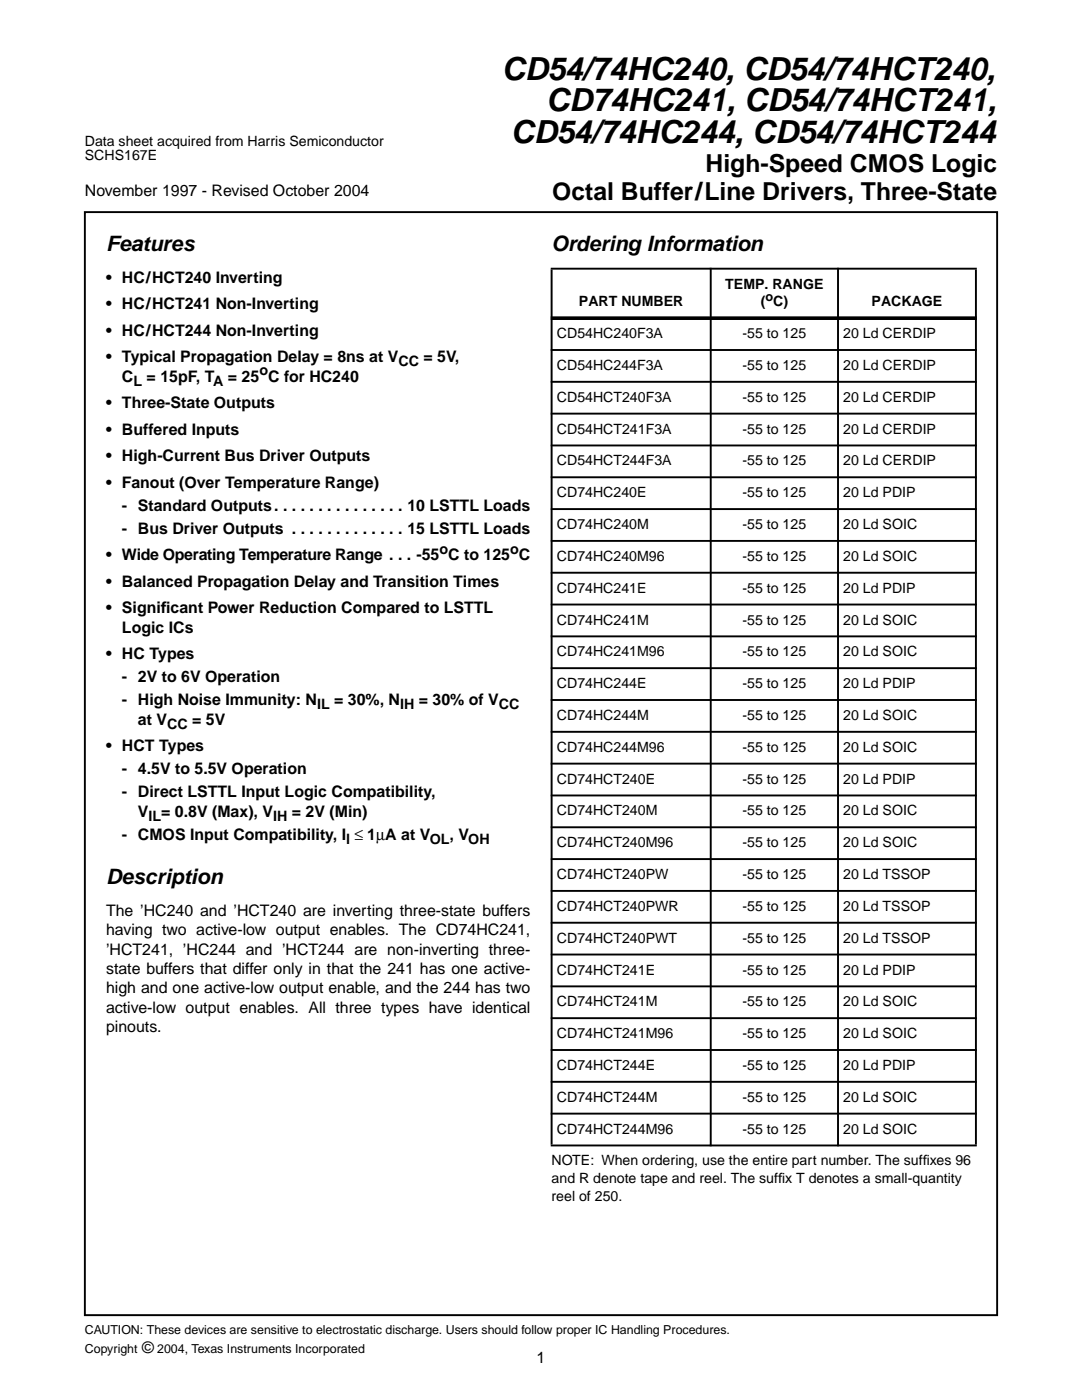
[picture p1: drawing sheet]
<svg xmlns="http://www.w3.org/2000/svg" width="216mm" height="279mm" viewBox="0 0 216 279" stroke-linecap="round" stroke-linejoin="round" font-family="sans-serif">
<defs><g id="words">
<g font-size="6.3">
<text x="100.2" y="15.9">CD54/74HC240, CD54/74HCT240,</text>
<text x="109" y="22.2">CD74HC241, CD54/74HCT241,</text>
<text x="101.9" y="28.6">CD54/74HC244, CD54/74HCT244</text>
</g>
<g font-size="4.9">
<text x="140.8" y="34.3">High-Speed CMOS Logic</text>
<text x="110.2" y="40">Octal Buffer/Line Drivers, Three-State</text>
</g>
<g font-size="4.2">
<text x="21.2" y="50.1">Features</text>
<text x="110.1" y="50.1">Ordering Information</text>
<text x="21.2" y="176.4">Description</text>
</g>
<g font-size="3.2">
<text x="16.9" y="39.2">November 1997 - Revised October 2004</text>
<text x="21.2" y="56.4">• HC/HCT240 Inverting</text>
<text x="21.2" y="61.7">• HC/HCT241 Non-Inverting</text>
<text x="21.2" y="67">• HC/HCT244 Non-Inverting</text>
<text x="21.2" y="72.3">• Typical Propagation Delay = 8ns at V</text>
<text x="24.3" y="76.2">C</text>
<text x="29.3" y="76.2">= 15pF, T</text>
<text x="45.5" y="76.2">= 25 C for HC240</text>
<text x="84.5" y="72.3">= 5V,</text>
<text x="21.2" y="81.5">• Three-State Outputs</text>
<text x="21.2" y="86.8">• Buffered Inputs</text>
<text x="21.2" y="92.1">• High-Current Bus Driver Outputs</text>
<text x="21.2" y="97.4">• Fanout (Over Temperature Range)</text>
<text x="24.3" y="102">- Standard Outputs. . . . . . . . . . . . . . . 10 LSTTL Loads</text>
<text x="24.3" y="106.5">- Bus Driver Outputs . . . . . . . . . . . . . 15 LSTTL Loads</text>
<text x="21.2" y="111.8">• Wide Operating Temperature Range . . . -55 C to 125 C</text>
<text x="21.2" y="117.1">• Balanced Propagation Delay and Transition Times</text>
<text x="21.2" y="122.4">• Signif</text>
<text x="32.1" y="122.4">icant Power Reduction Compared to LSTTL</text>
<text x="21.2" y="131.6">• HC Types</text>
<text x="24.3" y="126.3">Logic ICs</text>
<text x="24.3" y="136.2">- 2V to 6V Operation</text>
<text x="24.3" y="140.8">- High Noise Immunity: N</text>
<text x="21.2" y="149.9">• HCT Types</text>
<text x="27.5" y="144.6">at V</text>
<text x="24.3" y="154.5">- 4.5V to 5.5V Operation</text>
<text x="24.3" y="159.1">- Direct LSTTL Input Logic Compatibility,</text>
<text x="24.3" y="167.6">- CMOS Input Compatibility, I ≤ 1µA at V</text>
<text x="27.5" y="163">V</text>
<text x="32.2" y="163">= 0.8V (Max), V</text>
<text x="58.2" y="163">= 2V (Min)</text>
<text x="89.7" y="167.6">, V</text>
<text x="21.2" y="182.7">The ’HC240 and ’HCT240 are inverting three-state buffers</text>
<text x="21.2" y="186.6">having two active-low output enables. The CD74HC241,</text>
<text x="21.2" y="190.5">’HCT241, ’HC244 and ’HCT244 are non-inverting three-</text>
<text x="21.2" y="194.4">state buffers that differ only in that the 241 has one active-</text>
<text x="21.2" y="198.3">high and one active-low output enable, and the 244 has two</text>
<text x="21.2" y="202.1">active-low output enables. All three types have identical</text>
<text x="21.2" y="206">pinouts.</text>
<text x="28.3" y="270.1">©</text>
<text x="107.1" y="272">1</text>
</g>
<g font-size="2.9">
<text x="26.6" y="77">L</text>
<text x="42.5" y="77">A</text>
<text x="51.8" y="74.9">o</text>
<text x="79.5" y="73.1">CC</text>
<text x="87.7" y="110.6">o</text>
<text x="101.8" y="110.6">o</text>
<text x="63.3" y="141.6">IL = 30%, NIH = 30% of VCC</text>
<text x="33.3" y="145.4">CC = 5V</text>
<text x="29.6" y="163.8">IL</text>
<text x="54.5" y="163.8">IH</text>
<text x="69.1" y="168.4">l</text>
<text x="85.7" y="168.4">OL</text>
<text x="93.4" y="168.4">OH</text>
</g>
<g font-size="2.8">
<text x="16.9" y="29">Data sheet acquired from Harris Semiconductor</text>
<text x="16.9" y="31.9">SCHS167E</text>
<text x="144.7" y="57.6">TEMP. RANGE</text>
<text x="115.5" y="61.1">PART NUMBER</text>
<text x="151.8" y="61.1">( C)</text>
<text x="173.9" y="61.1">PACKAGE</text>
<text x="111.1" y="67.5">CD54HC240F3A</text>
<text x="148.2" y="67.5">-55 to 125</text>
<text x="168.3" y="67.5">20 Ld CERDIP</text>
<text x="111.1" y="73.8">CD54HC244F3A</text>
<text x="148.2" y="73.8">-55 to 125</text>
<text x="168.3" y="73.8">20 Ld CERDIP</text>
<text x="111.1" y="80.2">CD54HCT240F3A</text>
<text x="148.2" y="80.2">-55 to 125</text>
<text x="168.3" y="80.2">20 Ld CERDIP</text>
<text x="111.1" y="86.5">CD54HCT241F3A</text>
<text x="148.2" y="86.5">-55 to 125</text>
<text x="168.3" y="86.5">20 Ld CERDIP</text>
<text x="111.1" y="92.9">CD54HCT244F3A</text>
<text x="148.2" y="92.9">-55 to 125</text>
<text x="168.3" y="92.9">20 Ld CERDIP</text>
<text x="111.1" y="99.2">CD74HC240E</text>
<text x="148.2" y="99.2">-55 to 125</text>
<text x="168.3" y="99.2">20 Ld PDIP</text>
<text x="111.1" y="105.6">CD74HC240M</text>
<text x="148.2" y="105.6">-55 to 125</text>
<text x="168.3" y="105.6">20 Ld SOIC</text>
<text x="111.1" y="111.9">CD74HC240M96</text>
<text x="148.2" y="111.9">-55 to 125</text>
<text x="168.3" y="111.9">20 Ld SOIC</text>
<text x="111.1" y="118.3">CD74HC241E</text>
<text x="148.2" y="118.3">-55 to 125</text>
<text x="168.3" y="118.3">20 Ld PDIP</text>
<text x="111.1" y="124.6">CD74HC241M</text>
<text x="148.2" y="124.6">-55 to 125</text>
<text x="168.3" y="124.6">20 Ld SOIC</text>
<text x="111.1" y="131">CD74HC241M96</text>
<text x="148.2" y="131">-55 to 125</text>
<text x="168.3" y="131">20 Ld SOIC</text>
<text x="111.1" y="137.3">CD74HC244E</text>
<text x="148.2" y="137.3">-55 to 125</text>
<text x="168.3" y="137.3">20 Ld PDIP</text>
<text x="111.1" y="143.7">CD74HC244M</text>
<text x="148.2" y="143.7">-55 to 125</text>
<text x="168.3" y="143.7">20 Ld SOIC</text>
<text x="111.1" y="150">CD74HC244M96</text>
<text x="148.2" y="150">-55 to 125</text>
<text x="168.3" y="150">20 Ld SOIC</text>
<text x="111.1" y="156.4">CD74HCT240E</text>
<text x="148.2" y="156.4">-55 to 125</text>
<text x="168.3" y="156.4">20 Ld PDIP</text>
<text x="111.1" y="162.7">CD74HCT240M</text>
<text x="148.2" y="162.7">-55 to 125</text>
<text x="168.3" y="162.7">20 Ld SOIC</text>
<text x="111.1" y="169.1">CD74HCT240M96</text>
<text x="148.2" y="169.1">-55 to 125</text>
<text x="168.3" y="169.1">20 Ld SOIC</text>
<text x="111.1" y="175.4">CD74HCT240PW</text>
<text x="148.2" y="175.4">-55 to 125</text>
<text x="168.3" y="175.4">20 Ld TSSOP</text>
<text x="111.1" y="181.8">CD74HCT240PWR</text>
<text x="148.2" y="181.8">-55 to 125</text>
<text x="168.3" y="181.8">20 Ld TSSOP</text>
<text x="111.1" y="188.1">CD74HCT240PWT</text>
<text x="148.2" y="188.1">-55 to 125</text>
<text x="168.3" y="188.1">20 Ld TSSOP</text>
<text x="111.1" y="194.5">CD74HCT241E</text>
<text x="148.2" y="194.5">-55 to 125</text>
<text x="168.3" y="194.5">20 Ld PDIP</text>
<text x="111.1" y="200.8">CD74HCT241M</text>
<text x="148.2" y="200.8">-55 to 125</text>
<text x="168.3" y="200.8">20 Ld SOIC</text>
<text x="111.1" y="207.2">CD74HCT241M96</text>
<text x="148.2" y="207.2">-55 to 125</text>
<text x="168.3" y="207.2">20 Ld SOIC</text>
<text x="111.1" y="213.5">CD74HCT244E</text>
<text x="148.2" y="213.5">-55 to 125</text>
<text x="168.3" y="213.5">20 Ld PDIP</text>
<text x="111.1" y="219.9">CD74HCT244M</text>
<text x="148.2" y="219.9">-55 to 125</text>
<text x="168.3" y="219.9">20 Ld SOIC</text>
<text x="111.1" y="226.2">CD74HCT244M96</text>
<text x="148.2" y="226.2">-55 to 125</text>
<text x="168.3" y="226.2">20 Ld SOIC</text>
<text x="110.1" y="232.6">NOTE: When ordering, use the entire part number. The suff</text>
<text x="184.1" y="232.6">ixes 96</text>
<text x="110.1" y="236.1">and R denote tape and reel. The suff</text>
<text x="110.1" y="239.7">reel of 250.</text>
<text x="155.3" y="236.1">ix T denotes a small-quantity</text>
</g>
<g font-size="2.5">
<text x="152.7" y="60">o</text>
<text x="16.9" y="266.2">CAUTION: These devices are sensitive to electrostatic discharge. Users should follow proper IC Handling Procedures.</text>
<text x="16.9" y="270.1">Copyright</text>
<text x="31.4" y="270.1">2004, Texas Instruments Incorporated</text>
</g>
</g></defs>
<path d="M16.9 42.3h182.1v220.2h-182.1z" fill="none" stroke="#000" stroke-width=".38"/>
<g fill="#000" stroke="#000" stroke-width=".38">
<path d="M109.9 53.6h85zM109.9 69.8h85zM109.9 76.2h85zM109.9 82.5h85zM109.9 88.9h85zM109.9 95.2h85zM109.9 101.6h85zM109.9 107.9h85zM109.9 114.3h85zM109.9 120.7h85zM109.9 127h85zM109.9 133.3h85z"/>
<path d="M109.9 139.7h85zM109.9 146h85zM109.9 152.4h85zM109.9 158.8h85zM109.9 165.1h85zM109.9 171.4h85zM109.9 177.8h85zM109.9 184.1h85zM109.9 190.5h85zM109.9 196.8h85zM109.9 203.2h85zM109.9 209.5h85z"/>
<path d="M109.9 215.9h85zM110.1 53.8v174.6zM141.8 53.4v175.4zM167.2 53.4v175.4zM194.7 53.8v174.6zM109.9 222.2h85zM109.9 228.6h85z"/>
</g>
<path d="M109.9 63.5h85z" fill="#000" stroke="#000" stroke-width=".72" stroke-linecap="butt"/>
<path d="M0 60.3h12.7v84.7h-12.7z" fill="#fff"/>
<use href="#words"/>
</svg>
